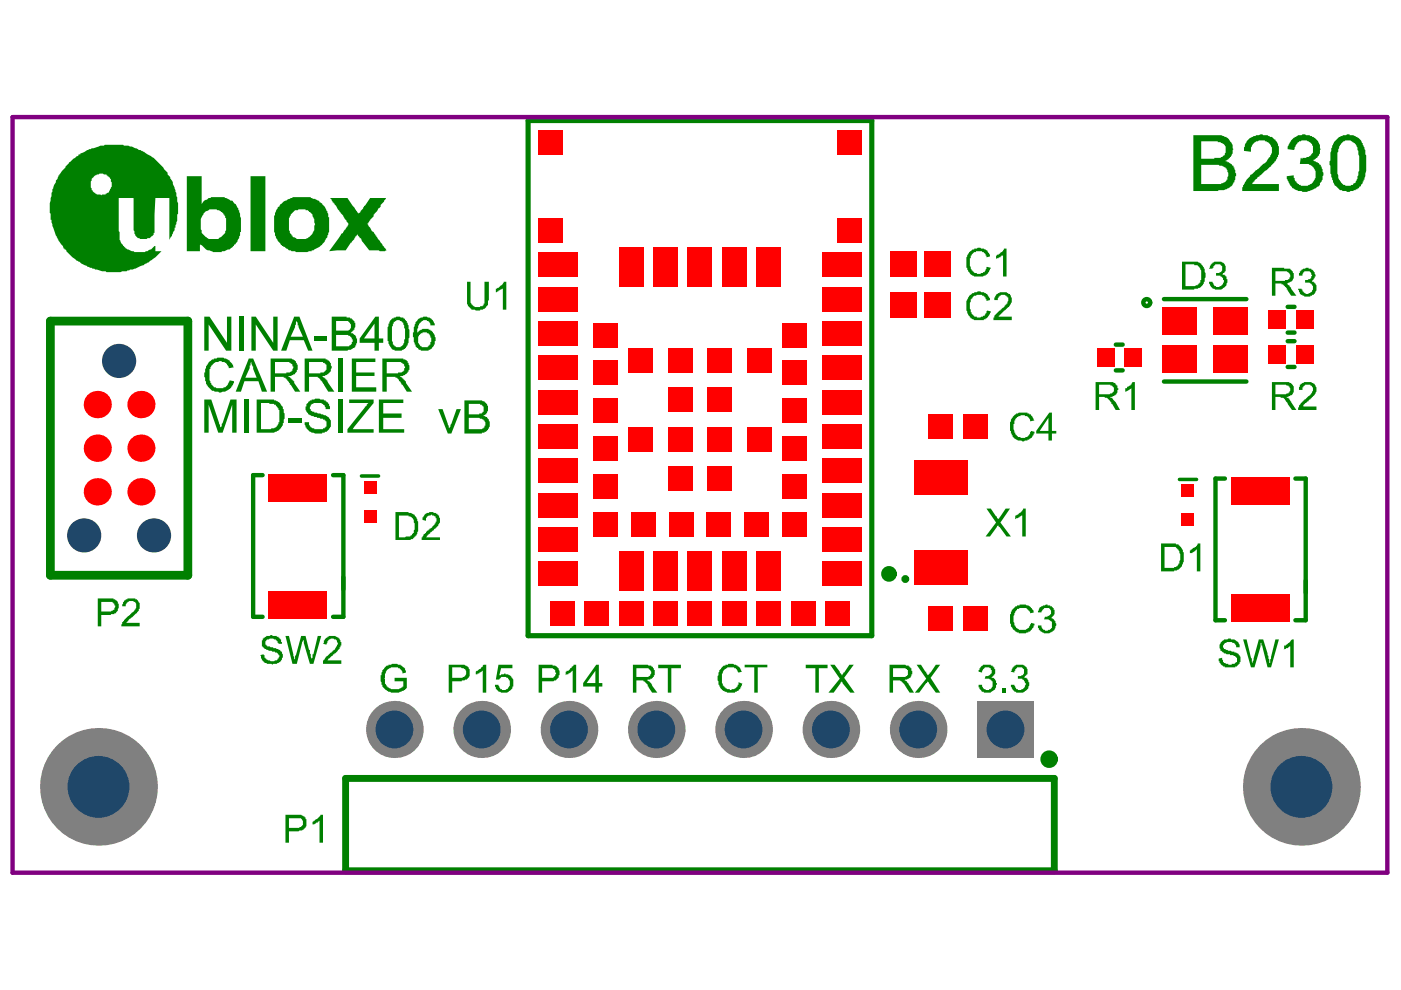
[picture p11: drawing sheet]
<svg xmlns="http://www.w3.org/2000/svg" width="297mm" height="210mm" viewBox="0 0 297 210" stroke-linecap="round" stroke-linejoin="round" font-family="sans-serif">
<path d="M112 25.6h72.8v109.2h-72.8z" fill="none" stroke="#008000" stroke-width="1.1"/>
<path d="M10.7 68.1h29.1v53.9h-29.1z" fill="none" stroke="#008000" stroke-width="1.9"/>
<path d="M73.3 165h150.2v19.6h-150.2z" fill="none" stroke="#008000" stroke-width="1.5"/>
<path d="M236.6 73.1h1.4M236.6 78.5h1.4M246.8 63.4h17.5M273 72.3h1.5M273 77.8h1.5M273 65.1h1.5M273 70.5h1.5M246.8 80.9h17.5M55.7 100.7h-2v30.1h2M70.6 100.7h2.2v30.1h-2.2M259.7 101.5h-2v30h2M274.6 101.5h2.2v30h-2.2" fill="none" stroke="#008000" stroke-width=".93"/>
<path d="M76.6 100.9h3.7M250.1 101.7h3.6" fill="none" stroke="#008000" stroke-width=".74"/>
<g fill="#008000">
<path d="M43.3 67.1h1.1l3.7 5.6v-5.6h.9v7.3h-1.1l-3.7-5.6v5.6h-.9z"/>
<path d="M50.7 67.1h.9v7.3h-.9z"/>
<path d="M53.3 67.1h.9l3.7 5.6v-5.6h1v7.3h-1l-3.7-5.6v5.6h-.9z"/>
<path d="M66.6 71.2h2.6v.9h-2.6z"/>
<path d="M44.2 76.8l.4-.2a.59 .59 0 0 1 .7-.4v-.2h.6l.2-.2h1.3l.2 .2a2.54 2.54 0 0 1 1.6 1.1l.4 .8-1.1 .2v-.4h-.2l-.2-.6-.5-.3-1.1-.2-.2 .2h-.6l-.4 .1-.3 .6h-.2l-.2 .7h-.2v1.9a2.39 2.39 0 0 0 1.1 2 2.36 2.36 0 0 0 2.8-.5l.4-1 .9 .2v.2a3.1 3.1 0 0 1-3.7 2 2.29 2.29 0 0 1-1.7-.9l-.5-.7-.2-1.3a1.21 1.21 0 0 1 0-1.3l.2-1.1 .2-.4h.2z"/>
<path d="M71.8 76h.9v7h-.9z"/>
<path d="M74.6 76h5v.8h-4.1v2.2h3.9v.7h-3.9v2.4h4.3v.9h-5.2z"/>
<path d="M43.3 84.7h1.5l2 6.1v-.4h.2v-.5l.2-.2 1.7-5h1.3v7h-1v-5.9l-2 5.9h-.9l-2.1-5.9v5.9h-.9z"/>
<path d="M51.8 84.7h.9v7h-.9z"/>
<path d="M61.1 88.8h2.8v.9h-2.8z"/>
<path d="M65 85.6l.3-.2 .4-.5 .7-.2a1.57 1.57 0 0 1 1.5 0h.8v.2h.3v.2h.2l.4 .5h.2l.2 1.1h-1a.99 .99 0 0 0-.7-1.1l-.2-.2h-1.7v.2h-.3v.2h-.2v.4h-.2v.5h.2v.4l.7 .2v.2h.6l.2 .2h.5l.8 .3h.3a2.16 2.16 0 0 1 1.1 2.4l-.5 .8a.59 .59 0 0 1-.7 .4v.1h-.2a3.5 3.5 0 0 1-3.4-.5l-.3-.6h-.2l-.2-1.1h.9v.6l.2 .3 .6 .4a4.6 4.6 0 0 0 2.6 0v-.2a.83 .83 0 0 0 .3-1.1v-.2l-.3-.2v-.1h-.4v-.2l-1.3-.2v-.2h-.6l-.2-.2a1.7 1.7 0 0 1-1.4-.9 1.21 1.21 0 0 1 0-1.3z"/>
<path d="M71.6 84.7h1v7h-1z"/>
<path d="M74 84.7h5.2v.7l-4.4 5.6h4.4v.7h-5.5v-.7l3.7-4.6v-.2h.2l.5-.8h-4.1z"/>
<path d="M80.3 84.7h5.2v.7h-4.2v2.3h3.8v.9h-3.8v2.4h4.4v.7h-5.4z"/>
<path d="M264.3 30l.4-.4a2.13 2.13 0 0 1 1.5-.8l.1-.1h.6l.4-.2 .9 .2a2.94 2.94 0 0 1 2 .9 1.45 1.45 0 0 1 .8 1.3l.2 .2v1.6l-.8 1.5h-.2l-.7 1.1h-.2l-1.1 .9-.9 1h-.2v.2l-.4 .1-.2 .4-.5 .4v.2h-.2v.2h-.2l-.2 .3h5.8v1.5h-7.8v-.2a4.5 4.5 0 0 1 1.6-2.9l.2-.4h.2l3.2-2.8 .3-.7 .4-.2v-.4h.2v-.2a2.38 2.38 0 0 0-.2-2.2l-.6-.4a2.41 2.41 0 0 0-2.5 0l-.6 .4v.2a1.7 1.7 0 0 0-.4 1.5l-1.5-.2v-.7z"/>
<path d="M273.7 29.8l.6-.6h.2v-.2h.4v-.2l.3-.1h.8a.93 .93 0 0 1 1.1 0h.5l.4 .1a2.84 2.84 0 0 1 1.9 2.5l.1 .3-.1 .2a1.32 1.32 0 0 1-.6 1.5v.2l-.9 .5 .5 .2a2.37 2.37 0 0 1 1.5 2.2l.2 .2v.6l-.2 .2a1.32 1.32 0 0 1-.5 1.4 .65 .65 0 0 1-.6 .8l-.4 .3-.9 .4a2.38 2.38 0 0 1-2.2 .2h-.6l-.3-.2-.8-.4-.2-.3-.3-.2-.8-1.5v-.5l1.5-.2v.5h.2l.2 .8h.2l.1 .3a2.21 2.21 0 0 0 2.8 .2h.2l.4-.5h.2a2.88 2.88 0 0 0-.2-3.2l-.4-.2a3 3 0 0 0-2.2-.3h-.2l.2-1.3h.2v.2h.1v-.2h.8l.9-.4v-.2a1.12 1.12 0 0 0 .6-1.5v-.5h-.2v-.4l-.4-.2v-.2a2.3 2.3 0 0 0-2.8 .2l-.7 1.5-1.3-.2v-.5z"/>
<path d="M194.3 140.9h1l1.4 2.3 .4-.6h.2l1.1-1.7h.9l-2 2.8 2 3.2h-.9l-1.7-2.4-1.8 2.4h-.9l2.4-3z"/>
<path d="M139.6 140.9h4.8v.8h-2.1v5.2h-.7v-5.2h-2z"/>
<path d="M81.1 142h.2l.3-.5a.59 .59 0 0 1 .8-.4v-.2h.5a1.95 1.95 0 0 1 1.7 0h.4v.2l.9 .6 .2 .9-.8 .2v-.2a1.78 1.78 0 0 0-2.2-1.1l-1.1 .5-.2 .8h-.2v.9l-.2 .2h.2a1.84 1.84 0 0 0 1.5 2.2h.6a2.3 2.3 0 0 0 1.6-.4v-.1h.2v-1.1h-1.8v-.8h2.6v2.2l-.4 .2v.2l-.9 .4a3.2 3.2 0 0 1-3.7-1l-.2-.1v-.4h-.2v-.6l-.2-.1v-1.3h.2z"/>
<path d="M207.7 141.7h.2l.1-.4a1.38 1.38 0 0 1 1.5-.4h.6v.2h.3l.4 .6a1.49 1.49 0 0 1 0 1.5h-.2l-.3 .5a.56 .56 0 0 1 .7 .6h.2v.5h.2v.4h-.2v.2a.99 .99 0 0 1-.8 1.1 1.38 1.38 0 0 1-1.4 .4l-.8-.2-.2-.4-.3-.2v-.4h-.2v-.5h.7l.2 .7 .4 .2a.93 .93 0 0 0 1.1 0l.4-.2 .1-.5a.83 .83 0 0 0-.3-1.1v-.2l-.4-.2h-.9l.2-.6h.5l.6-.3a.92 .92 0 0 0 0-1.1v-.2h-.2a1.21 1.21 0 0 0-1.3 0l-.4 .5v.4l-.7-.2z"/>
<path d="M212.5 145.9h.7v1h-.7z"/>
<path d="M214.7 141.5l.6-.4a1.74 1.74 0 0 1 2.5 .9 .83 .83 0 0 1-.3 1.2l-.2 .3h-.2l.2 .2h.4l.3 .8a1.21 1.21 0 0 1 0 1.2l-.2 .4a2.16 2.16 0 0 1-2.5 .6l-.6-.4-.4-.7v-.4h.8l.3 .9h.2a.93 .93 0 0 0 1.1 0l.6-.4v-.3l.2-.2v-.4h-.2v-.3h-.2v-.2a1.22 1.22 0 0 0-1.3-.4v-.6h.8v-.1h.3v-.2a1.21 1.21 0 0 0 0-1.3l-.3-.2a.83 .83 0 0 0-1.2 .4h-.1v.3h-.2v.4l-.8-.2z"/>
<path d="M170.8 140.9h4.7v.8h-1.9v5.2h-.7v-5.2h-2.1z"/>
<path d="M176 140.9h.9l1.5 2.3h.2l.2-.6h.2l1.1-1.7h.9l-2 2.8 2.2 3.2h-.9l-1.9-2.4-1.6 2.4h-1.2l2.5-3z"/>
<path d="M152.5 142h.2l.4-.5a.59 .59 0 0 1 .7-.4v-.2h.6v-.1h1.1l.7 .3a1.46 1.46 0 0 1 .9 1.1l.2 .2-.7 .2-.6-.9h-.3v-.2h-.6a1.22 1.22 0 0 0-1.3 .4h-.2l-.3 .5a5.9 5.9 0 0 0 0 3h.1a1.73 1.73 0 0 0 2.1 .7l.5-.2 .2-.3h.2v-.4h.2v-.6l.9 .4h-.2v.4h-.2v.3h-.1v.4l-.4 .2v.2h-.4v.2h-.4v.2h-1.1a2.39 2.39 0 0 1-2-1.2v-.1h-.2v-.4h-.2v-.6a1.94 1.94 0 0 1 0-1.6z"/>
<path d="M157.9 140.9h4.8v.6h-2v5.4h-.8v-5.4h-2z"/>
<path d="M100.9 142.4l.9-.5 .7-1h.6v6h-.7v-4.7l-.8 .4v.2h-.4v.2h-.3z"/>
<path d="M105.7 140.9h2.9v.8h-2.4l-.3 1.5h.3v-.2a2.01 2.01 0 0 1 2.4 .9l.2 .2v.9a1.9 1.9 0 0 1-2 1.9l-1.1-.2-.4-.6h-.2l-.2-.9h.8l.4 .9h.1a1.06 1.06 0 0 0 1.7-.5l.2-.4a1.21 1.21 0 0 0-.4-1.3v-.2h-.3v-.2h-.2a.83 .83 0 0 0-1.1 .4h-.2v.2h-.8z"/>
<path d="M119.9 142.4h.2v-.2a.56 .56 0 0 0 .8-.5l.3-.2 .4-.6h.6v6h-.8v-4.7l-.4 .2v.2l-.5 .2v.2h-.4l-.2 .2z"/>
<path d="M92.9 86.7h.9l1.1 3.4 .2 .2v.3l.2 .2 1.5-4.1h.9l-2 5.2h-.8z"/>
<path d="M256.7 56l.6-.3a1.74 1.74 0 0 1 2.6 .9 1 1 0 0 1-.6 1.3v.2h-.2l.2 .2h.4l.2 .3h.1v.4a1.21 1.21 0 0 1 0 1.3l-.3 .5-.6 .4a1.86 1.86 0 0 1-2.8-1.5h.8l.4 1h.1a.93 .93 0 0 0 1.2 0h.1l.2-.4h.2v-.4h.2v-.5h-.2a.56 .56 0 0 0-.5-.8v-.2h-1v-.5h.8v-.2h.3v-.2a1.21 1.21 0 0 0 0-1.3l-.3-.2a.83 .83 0 0 0-1.1 .4h-.2v.4h-.2v.2h-.8z"/>
<path d="M209.1 107.8h1l1.1 1.7h.2v.4h.2v.1l.3-.1 1.3-2.1h.9l-2 3 2.2 2.9h-.9l-1.8-2.4-1.7 2.4h-.9l2.2-2.9z"/>
<path d="M215.3 109.3l1.1-.5 .2-.4h.1l.2-.6h.6v5.9h-.8v-4.6v.2l-.5 .2v.2l-.4 .2h-.4v.1h-.1z"/>
<path d="M214.5 88.6h.2a1.27 1.27 0 0 1 1.1-.9l.2-.2h1.8v.2h.4v.2h.4l.7 1.2-.9 .2-.2-.7h-.2l-.2-.4h-.5v-.2h-.9v.2h-.4l-.6 .4v.2h-.1v.3h-.2v.8h-.2v1.1l.2 .7h.2v.4l.3 .2 .2 .4h.4a1.49 1.49 0 0 0 1.5 0l.5-.4 .4-.9 .7 .2v.3h-.2v.4h-.1l-.2 .5-.6 .2v.2h-.4v.2h-.5a.46 .46 0 0 1-.7 0h-.8l-.7-.4-.2-.3h-.2v-.4h-.2v-.2a3.9 3.9 0 0 1 0-3.3z"/>
<path d="M214.5 129.3l.4-.2 .4-.6h.3v-.1h.6v-.2h.5a2.39 2.39 0 0 1 2.4 1.5v.1h.2l-.9 .2v-.3l-.6-.4a.83 .83 0 0 0-1.1-.4h-.1a1.45 1.45 0 0 0-1.3 .8l-.2 .3a3.5 3.5 0 0 0 .2 2.8l.1 .4h.2a1.38 1.38 0 0 0 1.5 .3h.4l.7-.5 .4-.9 .7 .1v.4h-.2a.58 .58 0 0 1-.3 .8v.1h-.2l-.2 .4h-.4v.2a3.6 3.6 0 0 1-2.7-.2l-.2-.4a1.45 1.45 0 0 1-.8-1.3h-.2v-.1a4.1 4.1 0 0 1 .4-2.6z"/>
<path d="M220.4 128.7l1.3-.5h.4v.2h.6v.1h.3l.4 .6a1.49 1.49 0 0 1 0 1.5l-.6 .4 .8 .5v.2h.2v.4a.46 .46 0 0 1 0 .7 .99 .99 0 0 1-.8 1.1 2.13 2.13 0 0 1-2.4 0l-.2-.4h-.1v-.3h-.2v-.6h.7l.2 .8h.2v.1h.3v.2h.6l.2-.2h.4v-.1a.83 .83 0 0 0 .3-1.2v-.3l-.3-.2v-.2l-.4-.2h-.9l.1-.5h.6v-.2h.4v-.2a.66 .66 0 0 0 .2-1.1 .83 .83 0 0 0-1.2-.4l-.5 .4-.2 .5h-.7v-.3h.2z"/>
<path d="M205.4 53.4l.4-.1a.59 .59 0 0 1 .8-.4v-.2h.5l.2-.2h.6l.3 .2a1.26 1.26 0 0 1 1.3 .9h.2l.2 .8-.8 .2v-.4h-.1v-.4h-.2v-.2a2.07 2.07 0 0 0-2.8 .4l-.2 .4a4.2 4.2 0 0 0 .2 2.9h.2l.4 .6h.3a1.21 1.21 0 0 0 1.3 0h.2v-.2h.4l.3-.7v-.4l1 .2v.2h-.2a1.93 1.93 0 0 1-2 1.6h-.2a2 2 0 0 1-2.4-1.3l-.2-.2v-.3h-.2v-2.2z"/>
<path d="M211.2 54.2h.2v-.2h.3v-.2l.8-.4 .3-.7h.6v5.9h-.7v-4.6v.2h-.4l-.2 .4h-.4v.1h-.3l-.2 .2z"/>
<path d="M205.4 62.7l.4-.2a.59 .59 0 0 1 .8-.4v-.1h.5l.2-.2h.6l.3 .2a1.26 1.26 0 0 1 1.3 .9h.2l.2 .4v.3l-.8 .2v-.4h-.1v-.3h-.2v-.2a2.07 2.07 0 0 0-2.6 .2v.2h-.2a3.5 3.5 0 0 0-.2 2.7v.2h.2v.4h.2l.4 .5h.3a1.21 1.21 0 0 0 1.3 0h.2v-.1h.4l.5-1.2 .8 .2-.4 .8a2.16 2.16 0 0 1-2.4 1.1h-.7a2.92 2.92 0 0 1-1.7-2.6v-.6a2.29 2.29 0 0 1 .4-1.6z"/>
<path d="M211 62.7h.2a1.72 1.72 0 0 1 2.4-.6h.2v.2h.3v.2a1.78 1.78 0 0 1-.1 2.4v.2l-1.2 .7-.3 .6-.4 .2-.4 .5h-.1h2.9v.8h-3.9v-.6h.2a.76 .76 0 0 1 .6-.9l.5-.6h.2l.2-.3h.2v-.2h.2l.3-.6h.2l.4-.5a1.21 1.21 0 0 0 0-1.3h-.2v-.2a1.57 1.57 0 0 0-1.5 0l-.3 .6v.3h-.8v-.5h.2z"/>
<path d="M252.3 116.7h.2v-.2l.5-.3 .6-.2 .3-.8h.6v5.9h-.7v-4.6h-.2l-.2 .4-.6 .2v.2h-.5z"/>
<path d="M90 109.1l.7-.3a1.57 1.57 0 0 1 1.5 0 1.65 1.65 0 0 1 .9 2.4h-.2v.3h-.2l-.2 .4-.3 .2-.2 .4-.8 .3v.2l-.5 .4-.4 .5h3v.6h-3.9v-.6h.2l.2-.5 .3-.2v-.2h.2l.4-.5 .4-.2v-.2l.5-.2 .8-1.1a.92 .92 0 0 0 0-1.1v-.2l-.8-.2v-.2l-.7 .2-.4 .2-.2 .4v.5l-.7-.2v-.5h.2z"/>
<path d="M238.6 82.3h.3l.2-.4 .6-.2 .4-.7h.5v5.9h-.7v-4.6l-1.1 .7h-.2z"/>
<path d="M275.6 81.6h.2v-.2a3.1 3.1 0 0 1 2.9 0v.2a1.6 1.6 0 0 1-.3 2.4l-.4 .5-.6 .4v.2l-.7 .3-.2 .4h-.2v.4h-.2h3v.7h-3.9v-.5h.2a.58 .58 0 0 1 .4-.8v-.2l.3-.1 .2-.4h.2v-.2l1.1-.7v-.2l.4-.2 .2-.4a1.15 1.15 0 0 0-.2-1.5l-.4-.1a1 1 0 0 0-1.3 .5h-.2v.6h-.7z"/>
<path d="M275.6 57.5l.4-.2v-.2l.5-.1a1.7 1.7 0 0 1 2.2 .9l.2 .7h-.2v.4h-.1l-.4 .6h-.2l.4 .1a1.53 1.53 0 0 1 .3 2.4l-.1 .4-.8 .2v.2h-1.3v-.2h-.4v-.2h-.3v-.2h-.2v-.3h-.2l-.2-.8h.8v.2h.1v.4h.2v.2l.6 .3h.5v-.2a1.01 1.01 0 0 0 1-1.3l-.4-.7-.4-.2h-.9v-.5h.6l.7-.4v-.4l.2-.2v-.1h-.2a.75 .75 0 0 0-.3-.8 .75 .75 0 0 0-.8 0h-.4v.2h-.2l-.2 .7h-.7v-.5h.2z"/>
<path d="M258.8 136.3l.5-.5h.2v-.2h.7l.2-.2 1.3 .2 .2 .2a1.31 1.31 0 0 1 .9 1.4h-.7l-.2-.7a2.13 2.13 0 0 0-2.4 0v.2a.52 .52 0 0 0-.2 .6 .52 .52 0 0 0 .6 .3v.2l1.1 .2 .2 .2h.5v.1a.99 .99 0 0 1 1.1 .8l.2 .2a1.86 1.86 0 0 1-.9 2h-.2v.2h-1.1a2.07 2.07 0 0 1-2.2-1.1v-.2h-.2v-.6l.7-.1 .2 .9h.2v.2h.4v.2h.3a.93 .93 0 0 0 1.1 0 .59 .59 0 0 0 .8-.4h.2a.83 .83 0 0 0-.4-1.1v-.2h-.4v-.2h-.7v-.2h-.8l-.1-.2a1.49 1.49 0 0 1-1.1-2.2z"/>
<path d="M263.6 135.6h.7l.9 3.9 .2 .1v.8l.2 .2 1.3-5h.9l.9 3.3 .2 .2 .2 1.5h.2v-.8l.2-.2 .9-4h.8l-1.7 5.9h-.8l-1.1-4.6h-.1v-.6h-.2v.8l-1.3 4.4h-.8z"/>
<path d="M272.3 136.9h.3v-.2l1-.6a.65 .65 0 0 1 .7-.5v5.9h-.7v-4.6v.2h-.2a.59 .59 0 0 1-.8 .3v.2h-.3v.2z"/>
<path d="M55.7 135.4l.8-.4v-.2h.7l.2-.2h.3v.2h1v.2h.3l.4 .6h.2v.5h.2v.4h-.8v-.2h-.1v-.4l-.6-.3a1.57 1.57 0 0 0-1.5 0l-.3 .2a.92 .92 0 0 0 0 1.1h.1v.2l1.3 .1v.2l1.1 .2v.2h.4l.4 .5a1.21 1.21 0 0 1 0 1.3l-.4 .8-.7 .4h-.8l-.2 .1-.1-.1h-1l-.1-.2h-.4l-.2-.4-.4-.2v-.4h-.2v-.5l-.1-.2 .7-.2v.2h.2v.6l.4 .1v.2l.5 .2a1.57 1.57 0 0 0 1.5 0l.4-.2 .3-.5a.93 .93 0 0 0-.9-1v-.1h-.6l-.1-.2a2.39 2.39 0 0 1-2.1-1.1v-1.1h.2z"/>
<path d="M60.5 134.8h.8l.9 4.3 .2 .2v.7l1.5-5.2h.9l.7 3h.2v.7l.2 .2 .2 1.3 .2-1.3h.1l1-3.9h.7l-1.7 6h-.7l-1.3-4.5v-.5h-.2v-.2l-1.3 5.2h-.9z"/>
<path d="M68.7 135.8h.2a1.79 1.79 0 0 1 2.7-.6l.4 .2 .2 .5a.92 .92 0 0 1 0 1.2v.1h-.2v.4h-.2l-.2 .4-.5 .5h-.2v.2h-.2l-.2 .4-.9 .5-.2 .4h3v.8h-3.9v-.8l.4-.2 .1-.5h.2v-.2l1.1-.8 .4-.5h.2l.4-.7h.1v-.4h.2l-.2-.9-.3-.2a.98 .98 0 0 0-1.5 .3h-.2l-.2 .8-.7-.2 .2-.2z"/>
<path d="M66.3 174.2l.9-.5 .7-.8v-.1h.6v5.9h-.8v-4.7l-1.1 .8h-.3z"/>
<path d="M26.1 127.6l.6-.3v-.2h.3v-.2h.6a1.62 1.62 0 0 1 2 1.3v.9h-.2a.58 .58 0 0 1-.3 .7v.2h-.2l-1.7 1.5-.4 .6h2.8v.7h-3.9l.2-.9h.2v-.2h.2v-.2l.9-.9h.2l.2-.4h.2l.1-.4h.2l.4-.5h.2a1.94 1.94 0 0 0 0-1.7h-.2a1.49 1.49 0 0 0-1.5 0l-.3 .6v.3h-.8z"/>
<path d="M99 59.7h.8v4.5l.3 .5 .6 .4h1.1v-.2h.6v-.2h.1v-.3h.2v-4.7h.9v3.9l-.1 .2a.83 .83 0 0 1-.4 1.1 1.45 1.45 0 0 1-1.3 .8v.1h-.9l-.2-.1h-.8v-.2a1.96 1.96 0 0 1-.9-2.2z"/>
<path d="M105.1 61.2l.6-.2 .5-.5h.2l.4-.8h.6v6h-.8v-4.7v.2l-.9 .4v.2l-.4 .2h-.2z"/>
<path d="M62.9 67.9l-.3 1.5-1 2h2.6l-.9-2v-.4h-.2zM62.4 67.1h1.1l2.8 7.3h-1l-.9-2.3h-3l-.7 2.3h-1.1z"/>
<path d="M71.3 68.1v2h1.8a.93 .93 0 0 0 1.3-.7v-.6l-.2-.4h-.2a.83 .83 0 0 0-1.1-.3zM71.3 71v2.4h1.8a1.32 1.32 0 0 0 1.5-.5v-.4h.2v-.6h-.2v-.3h-.2l-.2-.4h-.4v-.2zM70.3 67.1h3.2v.2h.7v.2h.4v.2l.4 .2 .1 .3a1.49 1.49 0 0 1 0 1.5v.2l-.3 .2-.4 .6a.59 .59 0 0 1 .7 .3h.2l.2 .6a1.49 1.49 0 0 1 0 1.5l-.4 .7h-.3v.2l-.4 .2h-.6l-.1 .2h-3.4z"/>
<path d="M79.4 68.6l-2.2 3.2h2.2zM79.6 67.1h.7v4.7h1v.9h-1v1.7h-.9v-1.7h-3.1v-.9z"/>
<path d="M83.5 68.2v.2a4.4 4.4 0 0 0-.4 2.8v1.1l.2 .2v.4a1.27 1.27 0 0 0 1.5 .7 1.27 1.27 0 0 0 .9-1.5v-.2h.2v-.3a6.1 6.1 0 0 0-.4-3v-.2l-.5-.3a.93 .93 0 0 0-1.3 .1zM82.7 67.9h.2l.2-.4h.4v-.2h.2a1.57 1.57 0 0 1 1.4 0h.4l.4 .6 .4 .2v.3h.1v.4l.2 .2v.7l.2 .2v1.7l-.2 .2v.3a2.23 2.23 0 0 1-1.6 2.3h-.2a1.92 1.92 0 0 1-2.3-1.3l-.1-.2v-.6h-.2v-2.9l.2-.2v-.6h.1z"/>
<path d="M88.1 68.2h.2a1.41 1.41 0 0 1 1.3-.9l.2-.2h.7l.9 .4v.2l.4 .2 .4 .7v.4h-1l-.1-.8-.4-.1a1.21 1.21 0 0 0-1.3 0v.1l-.6 .4v.4h-.1l-.2 1.7 .3-.6a2.22 2.22 0 0 1 3 .4l.4 .7a1.21 1.21 0 0 1 0 1.3v.6h-.2v.3l-.4 .2-.2 .4h-.2v.2h-.3v.2h-1.7v-.2h-.4l-.1-.4h-.2a.58 .58 0 0 1-.4-.7h-.2v-.4l-.2-.2v-.9a1.21 1.21 0 0 1 0-1.3v-.9l.2-.2zM88.8 71l-.1 .4v1.3l.3 .5a1.38 1.38 0 0 0 1.5 .4h.2l.4-.5h.1v-.6h.2v-.9h-.2l-.1-.8h-.2v-.1h-.4v-.2h-.9v.2h-.4v.1z"/>
<path d="M53.1 76.9l-.2 1.2-.9 2h2.4l-.7-1.9v-.5h-.2l-.2-.9zM52.7 76h1l2.9 7h-1.1l-.7-2.2h-3l-.7 2.2h-1.1z"/>
<path d="M58.3 76.8v2.4h2.4v-.2h.7l.6-.4 .2-.9h-.2v-.4l-.7-.5zM57.4 76h3.3a2.54 2.54 0 0 1 1.9 .4l.1 .4a1.81 1.81 0 0 1-.1 2.4v.1h-.4v.2h-.4v.2h-.5l-.2 .2h.3l.4 .6 .6 .3v.4l1.3 1.8h-1.1l-1-1.4h-.2v-.4h-.1l-.4-.7-.4-.2v-.2h-.3v-.2h-1.9v3.1h-.9z"/>
<path d="M65.5 76.8v2.4h2.4v-.2h.8v-.2h.2a1.37 1.37 0 0 0 .3-1.5h-.2l-.1-.4h-.4v-.1zM64.6 76h3.3a2.07 2.07 0 0 1 2.2 1.1v.4a.46 .46 0 0 1 0 .7v.6l-.3 .2-.2 .3-1.3 .6 .6 .2 .1 .4 .4 .1 .2 .6 1.3 1.8h-1.3l-.9-1.6h-.2l-.2-.6h-.2v-.2h-.2l-.3-.5h-.2v-.2h-1.9v3.1h-.9z"/>
<path d="M82 76.8v2.4h2.4v-.2h.7l.6-.4v-.5h.2v-.4h-.2v-.4l-.4-.2v-.2l-.3-.1zM81.1 76h4.4v.2h.4l.5 .4 .2 .7a1.21 1.21 0 0 1 0 1.3v.2h-.2l-.3 .5h-.2v.2h-.4v.2h-.5l-.2 .2h.3l.4 .6 .6 .3v.4l1.3 1.8h-1.1l-1-1.4h-.2l-.1-.6-.4-.2v-.3l-.4-.2v-.2h-.4v-.2h-1.8v3.1h-.9z"/>
<path d="M55.3 85.4v5.6h2.1l.3-.2a.99 .99 0 0 0 1.2-.7l.1-.2v-.4h.2v-2.6h-.2v-.3h-.1l-.4-.8h-.4v-.2h-.9l-.2-.2zM54.4 84.7h3.7v.2h.4l.7 .4 .4 .7 .4 .2 .2 1.3a1.94 1.94 0 0 1 0 1.6l-.2 1.2h-.2l-.2 .3a2.41 2.41 0 0 1-2.2 1.1h-3z"/>
<path d="M254.7 30v3.7h2.8v-.2h.3a1.71 1.71 0 0 0 1.7-.6h.2v-.4l.2-.1v-1.3l-.4-.6-.7-.4h-.6v-.1zM254.7 35v4h4.2v-.2h.2a1.21 1.21 0 0 0 1.1-1.3l.2-.1-.2-1.3-.3-.6-.8-.4h-.5l-.2-.1zM253 28.7h5a2.54 2.54 0 0 1 1.9 .3l.5 .4 .2 .4a1.57 1.57 0 0 1 .7 1.6l.2 .2-.2 .2v.7l-.3 .8-.4 .2-.2 .3-.5 .2v.2l.7 .2v.2l.6 .2v.2l.3 .1v.4h.2l.2 1.1 .2 .2v.6h-.2a2.66 2.66 0 0 1-1.7 2.5 2.54 2.54 0 0 1-1.8 .4l-.2 .2h-5.2z"/>
<path d="M284.1 30.7l-.2 .6a10.4 10.4 0 0 0-.3 4v1.5l.1 .4a1.05 1.05 0 0 0 .4 1.1l.4 .5a.59 .59 0 0 0 .7 .4v.2a2.22 2.22 0 0 0 2.6-1.5l.2-1.5 .2-.2v-1.8a9.9 9.9 0 0 0-.8-3.9l-.3-.2a1.71 1.71 0 0 0-2.8 .4zM282.8 30.1l.4-.3a1.7 1.7 0 0 1 1.5-1v-.1l1.4-.2v.2h.8l.5 .1v.2a1.49 1.49 0 0 1 1.3 1.3h.2v.4l.6 1.1 .2 1.7a16.4 16.4 0 0 1-.4 4.6h-.2v.4h-.2a.58 .58 0 0 1-.3 .7 2.65 2.65 0 0 1-2.3 1.3 .93 .93 0 0 1-1.1 0h-.4a2.54 2.54 0 0 1-1.6-1.1h-.2l-.2-.6a6.9 6.9 0 0 1-.7-3.7l-.2-.1v-.8l.2-.2a8.4 8.4 0 0 1 .7-3.9z"/>
<path d="M19.4 37.9v.2a2.36 2.36 0 0 0 .6 2.8l.5 .3h.8l.2 .2 .2-.2h.5a2.44 2.44 0 0 0 1.5-2.5l-.2-.2v-.6h-.2l-.3-.5-.4-.2v-.2h-.4a1.57 1.57 0 0 0-1.5 0l-.5 .2zM43.1 45.3v.2a3.1 3.1 0 0 0-.5 2.4v.7l.2 .2a1.53 1.53 0 0 0 1.1 1.5v.2l.3 .2h.8a2.49 2.49 0 0 0 2.9-2.6v-1.9h-.1v-.3l-.2-.2a2.76 2.76 0 0 0-2.8-1.3h-.4l-.7 .4zM61.6 45.5v.2a3 3 0 0 0-.3 2.2v.2a2.45 2.45 0 0 0 2 2.6 2.67 2.67 0 0 0 3.3-2.8l.2-.4-.2-.3v-.8l-.3-.5a.96 .96 0 0 0-.8-1l-.2-.3h-.5v-.2h-1.5l-.2 .2a1.7 1.7 0 0 0-1.5 .9zM14.6 34.4h.2l1.5-1.3h.2l.2-.4h.3v-.2l1.9-.9h.3l.2-.2h.4l1.5-.5h.7l.2-.2h3a11.9 11.9 0 0 1 5.2 1.5 11.9 11.9 0 0 1 4.6 3.9l.5 .5v.4l.2 .2a.58 .58 0 0 1 .4 .7h.2l.3 .8v.3l.8 1.9v.7l.2 .2v.9l.2 .4v2.2l-.2 .2v1.3l-.4 .9v.6h-.2a1.05 1.05 0 0 1-.4 1.1l-.1 .7h-.2l-.4 .8v-8.9h-3l-.1 7.4h-.2v.4l-.6 .3v.2h-.2v.2h-.5l-.2 .2h-1.5v-.2a1.25 1.25 0 0 1-1.1-1.5l-.2-.2v-6.8h-3.1v7l.2 .2v1.7l1.1 1.6 1.1 .6a5.8 5.8 0 0 0 3.1 .3l1.3-.5 .8-.7h.1v1.1h1.3l-1.3 1.3-1.4 1.1-1 .3v.2l-2.4 .9-1.1 .2-.2 .2-2.9 .2a14.7 14.7 0 0 1-4.7-.9l-.7-.2v-.2l-1.3-.5-.4-.4a5.8 5.8 0 0 1-2.4-1.9l-.3-.5-.6-.4-.2-.5-.7-1a15.2 15.2 0 0 1-2.1-7.2v-.9l.6-3 1.1-2.4a5.5 5.5 0 0 1 1.7-2.2zM70 42h3.7l1.8 2.8h.2l.4 .5v-.2l.3-.2v-.1l.6-.6 .2-.6h.2l1.1-1.6h3.3l-.4 .7-.7 .8a.65 .65 0 0 1-.6 .7l-.1 .6-.4 .3a.58 .58 0 0 0-.4 .8l-.7 .7v.2h-.2l-.4 .7 .9 1.5 .4 .2 .4 .7h.2l1.6 2.6 .4 .2 .2 .4-.4 .2h-1.1l-.2-.2h-2l-1.5-1.9-.2-.5-.3-.2-.4-.7h-.2v.1l-.4 .2-.2 .6-.5 .5v.2h-.2l-1.1 1.7-3.5 .2 2.6-3.7 .3-.2 .2-.6 .4-.2 .5-1.1h.2h-.2l-1.1-1.8-.5-.6v-.2h-.2l-1.1-1.8-.4-.2-.2-.5zM53.1 37.4h3.2v15.9h-3.2zM59.4 43.3h.2a3.7 3.7 0 0 1 1.8-1.1l.2-.2h.4v-.2h3.9v.2l.9 .2 .8 .3 .1 .4 .6 .2v.2a3.7 3.7 0 0 1 1.1 1.8l.2 .2v.8h.2v1.2a4.6 4.6 0 0 1-.9 3.7l-.6 1-1.9 1.1h-.3v.2a10.3 10.3 0 0 1-3.9 0 3.3 3.3 0 0 1-1.9-1l-.5-.1v-.2h-.2l-.4-.6a4.9 4.9 0 0 1-1.1-3.9v-1.8h.2a2.96 2.96 0 0 1 .7-1.9h.2zM39.6 37.4h3.2v5.9a1.27 1.27 0 0 1 1.1-.9l.2-.2a3.5 3.5 0 0 1 2.5-.4 2.68 2.68 0 0 1 2.1 .6l.2 .1h.3l.2 .4a2.54 2.54 0 0 1 1.1 1.7h.2a15.2 15.2 0 0 1 .4 4.6h-.2v.7l-.6 1.3-.3 .6-.4 .2v.2h-.2v.1a6.4 6.4 0 0 1-4.1 1.1l-.5-.1a3.2 3.2 0 0 1-2-1.3h-.2v-.2l-.2 .2v1.3h-2.8z"/>
<path d="M189.3 141.7v1.8h2.6l.2-.2a.83 .83 0 0 0 .4-1.1v-.2l-.6-.3zM188.6 140.9h3.3l.2 .2h.6l.3 .6h.2v.3a.92 .92 0 0 1 0 1.2v.1a1.45 1.45 0 0 1-1.3 .8l-.1 .2 .5 .2 1.5 2.4h-.9l-.8-1.3h-.2l-.1-.6h-.2l-.4-.5-.4-.2h-1.5v2.6h-.7z"/>
<path d="M134.9 141.7v1.8h1.7a1 1 0 0 0 1.3-.5 .53 .53 0 0 0 .2-.5 .53 .53 0 0 0-.4-.5l-.2-.3zM134.2 140.9h3.1l.2 .2h.6v.2l.3 .2a1.85 1.85 0 0 1 0 2.2h-.1v.2h-.4v.2h-.6l-.2 .2 .6 .2 .2 .3h.2l.2 .6 1.1 1.5h-1.1l-.8-1.3h-.2a.76 .76 0 0 0-.5-1l-.4-.1v-.2h-1.5v2.6h-.7z"/>
<path d="M95.9 141.5v2.2h2.2v-.2h.4v-.2h.2a1.14 1.14 0 0 0-.4-1.6h-.4l-.2-.2zM95.1 140.9h2.4a2.3 2.3 0 0 1 1.7 .4l.4 .7a1.78 1.78 0 0 1-1.1 2.3h-.6v.2h-2v2.4h-.8z"/>
<path d="M114.9 141.7v2h1.5a.83 .83 0 0 0 1.1-.4h.2v-.3h.2v-.4h-.2v-.6h-.2v-.1l-.3-.2zM114.2 140.9h3v.2h.5l.4 .2v.2l.4 .2v.3a1.21 1.21 0 0 1 0 1.3v.4h-.2l-.2 .4-.8 .4h-2.4v2.4h-.7z"/>
<path d="M126.2 142.2l-1.8 2.6h1.8zM126.4 140.9h.6v3.9h.7v.8h-.7v1.3h-.8v-1.3h-2.6v-.8z"/>
<path d="M99.4 85.6v2.3h2.2v-.2h.6v-.2a.83 .83 0 0 0 .3-1.1l-.1-.4h-.2v-.2h-.4v-.2zM99.4 88.6v2.4h2.8l.2-.2a1.09 1.09 0 0 0 .5-1.1 1.09 1.09 0 0 0-.9-.9l-.4-.2zM98.5 84.9h3.7l.3 .2a1.65 1.65 0 0 1 .8 2.2l-.2 .6-.6 .1v.2l.8 .2v.2a.58 .58 0 0 1 .3 .7h.2v.2a2.29 2.29 0 0 1-.3 1.7h-.2l-.2 .4h-.4v.1h-.5v.2h-3.7z"/>
<path d="M251.3 56v4.7h2.1l.2-.2h.3v-.2l.4-.2a4.4 4.4 0 0 0 .4-2.8l-.8-1.1h-.7v-.2zM250.6 55.5h2.2a1.92 1.92 0 0 1 2.4 1.5h.2v.5a1.94 1.94 0 0 1 0 1.7v.5h-.2l-.2 .8-.3 .2-.2 .3-1.3 .2v.2h-2.6z"/>
<path d="M222.3 88.6l-1.9 2.8h1.9zM222.5 87.5h.5v3.9h1v.5h-1v1.5h-.7v-1.5h-2.6v-.5z"/>
<path d="M246.9 116v4.4h2v-.2l.8-.2 .2-.3a3.2 3.2 0 0 0-.2-3.4h-.2a.83 .83 0 0 0-1.1-.3zM246.2 115.2h3.1v.2h.6v.2h.2v.2l.3 .2 .2 .3a4.4 4.4 0 0 1 .4 2.8l-.2 .2v.4h-.2a.76 .76 0 0 1-.5 .9l-.6 .4h-.6v.1h-2.7z"/>
<path d="M84.6 109.3v4.6h1.3l.2-.2a1 1 0 0 0 1.3-.5h.1a3.5 3.5 0 0 0 0-3.2l-.1-.3-.8-.2v-.2zM83.8 108.6h2.8v.2h.2a1.7 1.7 0 0 1 1.5 .9l.2 .3a5.8 5.8 0 0 1-.2 3.6h-.2a1.96 1.96 0 0 1-2.2 .9h-2.1z"/>
<path d="M233 81.6v2h2.2l.2-.2h.4v-.2a.83 .83 0 0 0 .4-1.1h-.2l-.2-.4h-.4v-.1zM232.3 81h2.8a1.71 1.71 0 0 1 1.4 .4l.2 .3h.2v.6h.2v.4h-.2v.5l-.4 .6-.7 .4h-.4v.1h.4v.2h.2l1.5 2.4h-1l-.7-1.3h-.2a1.57 1.57 0 0 0-1.1-1.3l-.4-.1h-1.1v2.7h-.7z"/>
<path d="M270.4 81.6v2h2.2l.2-.2h.4l.4-.5v-.6l-.4-.6h-.4l-.2-.1zM269.7 81h3.7v.2h.2a1.57 1.57 0 0 1 .5 2.2v.2h-.2v.2h-.3v.2h-.4v.2h-.6l.8 .3 .2 .6h.1l1.2 1.8h-1l-1.3-1.8a.99 .99 0 0 0-1.1-.8v-.1h-1.1v2.7h-.7z"/>
<path d="M270.4 57.5v2.1h2v-.2h.6l.4-.2v-.4h.2v-.5l-.2-.4-.6-.4zM269.7 56.8h2.6v.2h.3a.83 .83 0 0 1 1.1 .3l.4 .2v.4h.2v.2a1.62 1.62 0 0 1-1.1 1.8l-.2 .2h-.4l.8 .4 1.5 2.2h-1.2l-.7-1.3h-.2v-.4h-.2v-.2l-.5-.3v-.2h-.4v-.2h-1.3v2.6h-.7z"/>
<path d="M61.3 173.5v2h2.2v-.2h.4v-.1a.79 .79 0 0 0 .1-1.3 .83 .83 0 0 0-1.1-.4zM60.5 172.8h2.4a2.3 2.3 0 0 1 1.7 .3l.4 .8a1.78 1.78 0 0 1-1.1 2.2h-.4l-.2 .2h-2v2.4h-.8z"/>
<path d="M21.5 127.6v2.1h2l.7-.4 .2-.9h-.2v-.4h-.1a.83 .83 0 0 0-1.1-.4zM20.7 126.9h3.4v.2a.93 .93 0 0 1 .9 .9h.2v.9l-.2 .2a.58 .58 0 0 1-.4 .7v.2h-.4v.2h-.7v.2h-2v2.4h-.8z"/>
</g>
<g fill="none" stroke="#008000" stroke-width="1.9">
<circle cx="188.5" cy="121.7" r=".73"/>
<circle cx="222.4" cy="161" r=".93"/>
</g>
<g fill="none" stroke="#008000" stroke-width=".93">
<circle cx="243.1" cy="64.1" r=".73"/>
<circle cx="191.9" cy="122.8" r=".36"/>
</g>
<circle cx="20.9" cy="166.8" r="12.4" fill="#808080"/>
<circle cx="20.9" cy="166.8" r="6.6" fill="#1f4769"/>
<circle cx="17.9" cy="113.5" r="3.3" fill="#808080"/>
<circle cx="17.9" cy="113.5" r="3.6" fill="#1f4769"/>
<circle cx="32.7" cy="113.5" r="3.3" fill="#808080"/>
<circle cx="32.7" cy="113.5" r="3.6" fill="#1f4769"/>
<circle cx="25.3" cy="76.5" r="3.3" fill="#808080"/>
<circle cx="25.3" cy="76.5" r="3.6" fill="#1f4769"/>
<circle cx="139.1" cy="154.7" r="6" fill="#808080"/>
<circle cx="139.1" cy="154.7" r="4" fill="#1f4769"/>
<circle cx="157.7" cy="154.7" r="6" fill="#808080"/>
<circle cx="157.7" cy="154.7" r="4" fill="#1f4769"/>
<circle cx="176.2" cy="154.7" r="6" fill="#808080"/>
<circle cx="176.2" cy="154.7" r="4" fill="#1f4769"/>
<path d="M207.2 148.7h12v12h-12z" fill-rule="evenodd" fill="#808080"/>
<circle cx="213.2" cy="154.7" r="4" fill="#1f4769"/>
<circle cx="83.6" cy="154.7" r="6" fill="#808080"/>
<circle cx="83.6" cy="154.7" r="4" fill="#1f4769"/>
<circle cx="102.1" cy="154.7" r="6" fill="#808080"/>
<circle cx="102.1" cy="154.7" r="4" fill="#1f4769"/>
<circle cx="194.7" cy="154.7" r="6" fill="#808080"/>
<circle cx="194.7" cy="154.7" r="4" fill="#1f4769"/>
<circle cx="120.6" cy="154.7" r="6" fill="#808080"/>
<circle cx="120.6" cy="154.7" r="4" fill="#1f4769"/>
<circle cx="275.9" cy="166.8" r="12.4" fill="#808080"/>
<circle cx="275.9" cy="166.8" r="6.6" fill="#1f4769"/>
<g fill="#f00">
<path d="M114.2 46.3h5.1v5.1h-5.1z" fill-rule="evenodd"/>
<path d="M114.2 27.7h5.1v5.1h-5.1z" fill-rule="evenodd"/>
<path d="M177.6 27.7h5.1v5.1h-5.1z" fill-rule="evenodd"/>
<path d="M177.6 46.3h5.1v5.1h-5.1z" fill-rule="evenodd"/>
<path d="M174.3 119.1h8.3v5.1h-8.3z" fill-rule="evenodd"/>
<path d="M174.3 111.8h8.3v5.1h-8.3z" fill-rule="evenodd"/>
<path d="M174.3 104.6h8.3v5.1h-8.3z" fill-rule="evenodd"/>
<path d="M174.3 97.3h8.3v5.1h-8.3z" fill-rule="evenodd"/>
<path d="M174.3 90h8.3v5.1h-8.3z" fill-rule="evenodd"/>
<path d="M174.3 82.7h8.3v5.1h-8.3z" fill-rule="evenodd"/>
<path d="M174.3 75.4h8.3v5.1h-8.3z" fill-rule="evenodd"/>
<path d="M174.3 68.2h8.3v5.1h-8.3z" fill-rule="evenodd"/>
<path d="M174.3 60.9h8.3v5.1h-8.3z" fill-rule="evenodd"/>
<path d="M174.3 53.6h8.3v5.1h-8.3z" fill-rule="evenodd"/>
<path d="M114.2 53.6h8.3v5.1h-8.3z" fill-rule="evenodd"/>
<path d="M114.2 60.9h8.3v5.1h-8.3z" fill-rule="evenodd"/>
<path d="M114.2 68.2h8.3v5.1h-8.3z" fill-rule="evenodd"/>
<path d="M114.2 75.4h8.3v5.1h-8.3z" fill-rule="evenodd"/>
<path d="M114.2 82.7h8.3v5.1h-8.3z" fill-rule="evenodd"/>
<path d="M114.2 90h8.3v5.1h-8.3z" fill-rule="evenodd"/>
<path d="M114.2 97.3h8.3v5.1h-8.3z" fill-rule="evenodd"/>
<path d="M114.2 104.6h8.3v5.1h-8.3z" fill-rule="evenodd"/>
<path d="M114.2 111.8h8.3v5.1h-8.3z" fill-rule="evenodd"/>
<path d="M114.2 119.1h8.3v5.1h-8.3z" fill-rule="evenodd"/>
<path d="M131.3 52.5h5.1v8.4h-5.1z" fill-rule="evenodd"/>
<path d="M138.6 52.5h5.1v8.4h-5.1z" fill-rule="evenodd"/>
<path d="M145.9 52.5h5.1v8.4h-5.1z" fill-rule="evenodd"/>
<path d="M153.1 52.5h5.1v8.4h-5.1z" fill-rule="evenodd"/>
<path d="M160.4 52.5h5.1v8.4h-5.1z" fill-rule="evenodd"/>
<path d="M160.4 116.9h5.1v8.4h-5.1z" fill-rule="evenodd"/>
<path d="M153.1 116.9h5.1v8.4h-5.1z" fill-rule="evenodd"/>
<path d="M145.9 116.9h5.1v8.4h-5.1z" fill-rule="evenodd"/>
<path d="M138.6 116.9h5.1v8.4h-5.1z" fill-rule="evenodd"/>
<path d="M131.3 116.9h5.1v8.4h-5.1z" fill-rule="evenodd"/>
<path d="M158.4 73.8h5.1v5.1h-5.1z" fill-rule="evenodd"/>
<path d="M150 73.8h5.1v5.1h-5.1z" fill-rule="evenodd"/>
<path d="M141.7 73.8h5.1v5.1h-5.1z" fill-rule="evenodd"/>
<path d="M133.3 73.8h5.1v5.1h-5.1z" fill-rule="evenodd"/>
<path d="M133.3 90.5h5.1v5.1h-5.1z" fill-rule="evenodd"/>
<path d="M141.7 82.2h5.1v5.1h-5.1z" fill-rule="evenodd"/>
<path d="M150 82.2h5.1v5.1h-5.1z" fill-rule="evenodd"/>
<path d="M150 98.9h5.1v5.1h-5.1z" fill-rule="evenodd"/>
<path d="M158.4 90.5h5.1v5.1h-5.1z" fill-rule="evenodd"/>
<path d="M150 90.5h5.1v5.1h-5.1z" fill-rule="evenodd"/>
<path d="M141.7 90.5h5.1v5.1h-5.1z" fill-rule="evenodd"/>
<path d="M141.7 98.9h5.1v5.1h-5.1z" fill-rule="evenodd"/>
<path d="M165.9 108.6h5.1v5.1h-5.1z" fill-rule="evenodd"/>
<path d="M165.9 100.6h5.1v5.1h-5.1z" fill-rule="evenodd"/>
<path d="M165.9 92.5h5.1v5.1h-5.1z" fill-rule="evenodd"/>
<path d="M165.9 84.5h5.1v5.1h-5.1z" fill-rule="evenodd"/>
<path d="M165.9 76.5h5.1v5.1h-5.1z" fill-rule="evenodd"/>
<path d="M125.8 76.5h5.1v5.1h-5.1z" fill-rule="evenodd"/>
<path d="M125.8 84.5h5.1v5.1h-5.1z" fill-rule="evenodd"/>
<path d="M125.8 92.5h5.1v5.1h-5.1z" fill-rule="evenodd"/>
<path d="M125.8 100.6h5.1v5.1h-5.1z" fill-rule="evenodd"/>
<path d="M125.8 108.6h5.1v5.1h-5.1z" fill-rule="evenodd"/>
<path d="M133.8 108.6h5.1v5.1h-5.1z" fill-rule="evenodd"/>
<path d="M141.8 108.6h5.1v5.1h-5.1z" fill-rule="evenodd"/>
<path d="M149.9 108.6h5.1v5.1h-5.1z" fill-rule="evenodd"/>
<path d="M157.9 108.6h5.1v5.1h-5.1z" fill-rule="evenodd"/>
<path d="M116.7 127.5h5.1v5.1h-5.1z" fill-rule="evenodd"/>
<path d="M124 127.5h5.1v5.1h-5.1z" fill-rule="evenodd"/>
<path d="M131.3 127.5h5.1v5.1h-5.1z" fill-rule="evenodd"/>
<path d="M138.6 127.5h5.1v5.1h-5.1z" fill-rule="evenodd"/>
<path d="M145.9 127.5h5.1v5.1h-5.1z" fill-rule="evenodd"/>
<path d="M153.1 127.5h5.1v5.1h-5.1z" fill-rule="evenodd"/>
<path d="M160.4 127.5h5.1v5.1h-5.1z" fill-rule="evenodd"/>
<path d="M167.7 127.5h5.1v5.1h-5.1z" fill-rule="evenodd"/>
<path d="M175 127.5h5.1v5.1h-5.1z" fill-rule="evenodd"/>
<path d="M165.9 68.5h5.1v5.1h-5.1z" fill-rule="evenodd"/>
<path d="M125.8 68.5h5.1v5.1h-5.1z" fill-rule="evenodd"/>
<path d="M261 101.3h12.4v5.8h-12.4z" fill-rule="evenodd"/>
<path d="M261 126h12.4v5.9h-12.4z" fill-rule="evenodd"/>
<path d="M238.3 73.8h3.8v4h-3.8z" fill-rule="evenodd"/>
<path d="M232.5 73.8h3.8v4h-3.8z" fill-rule="evenodd"/>
<path d="M250.6 108.9h2.6v2.6h-2.6z" fill-rule="evenodd"/>
<path d="M250.6 102.7h2.6v2.7h-2.6z" fill-rule="evenodd"/>
<path d="M195.9 53.3h5.7v5.4h-5.7z" fill-rule="evenodd"/>
<path d="M188.7 53.3h5.7v5.4h-5.7z" fill-rule="evenodd"/>
<path d="M204.1 87.7h5.3v5.3h-5.3z" fill-rule="evenodd"/>
<path d="M196.7 87.7h5.3v5.3h-5.3z" fill-rule="evenodd"/>
<path d="M193.8 116.6h11.3v7.3h-11.3z" fill-rule="evenodd"/>
<path d="M193.8 97.6h11.3v7.3h-11.3z" fill-rule="evenodd"/>
<path d="M246.4 65.2h7.3v5.9h-7.3z" fill-rule="evenodd"/>
<path d="M257.3 65.2h7.3v5.9h-7.3z" fill-rule="evenodd"/>
<path d="M257.3 73.3h7.3v5.8h-7.3z" fill-rule="evenodd"/>
<path d="M246.4 73.3h7.3v5.8h-7.3z" fill-rule="evenodd"/>
<path d="M196.7 128.5h5.3v5.3h-5.3z" fill-rule="evenodd"/>
<path d="M204.1 128.5h5.3v5.3h-5.3z" fill-rule="evenodd"/>
<path d="M196 62h5.6v5.4h-5.6z" fill-rule="evenodd"/>
<path d="M188.8 62h5.7v5.4h-5.7z" fill-rule="evenodd"/>
<path d="M77.2 102h2.5v2.6h-2.5z" fill-rule="evenodd"/>
<path d="M77.2 108.1h2.5v2.7h-2.5z" fill-rule="evenodd"/>
<path d="M274.8 73.1h3.7v4h-3.7z" fill-rule="evenodd"/>
<path d="M268.9 73.1h3.8v4h-3.8z" fill-rule="evenodd"/>
<path d="M274.8 65.8h3.7v4h-3.7z" fill-rule="evenodd"/>
<path d="M268.9 65.8h3.8v4h-3.8z" fill-rule="evenodd"/>
<path d="M57 125.3h12.3v5.8h-12.3z" fill-rule="evenodd"/>
<path d="M57 100.6h12.3v5.8h-12.3z" fill-rule="evenodd"/>
</g>
<g fill="#f00">
<circle cx="29.9" cy="104.3" r="2.89"/>
<circle cx="20.6" cy="104.3" r="2.89"/>
<circle cx="29.9" cy="95" r="2.89"/>
<circle cx="20.6" cy="95" r="2.89"/>
<circle cx="29.9" cy="85.8" r="2.89"/>
<circle cx="20.6" cy="85.8" r="2.89"/>
</g>
<path d="M2.7 24.8h291.4v160.2h-291.4z" fill="none" stroke="#800080" stroke-width=".93"/>
</svg>
